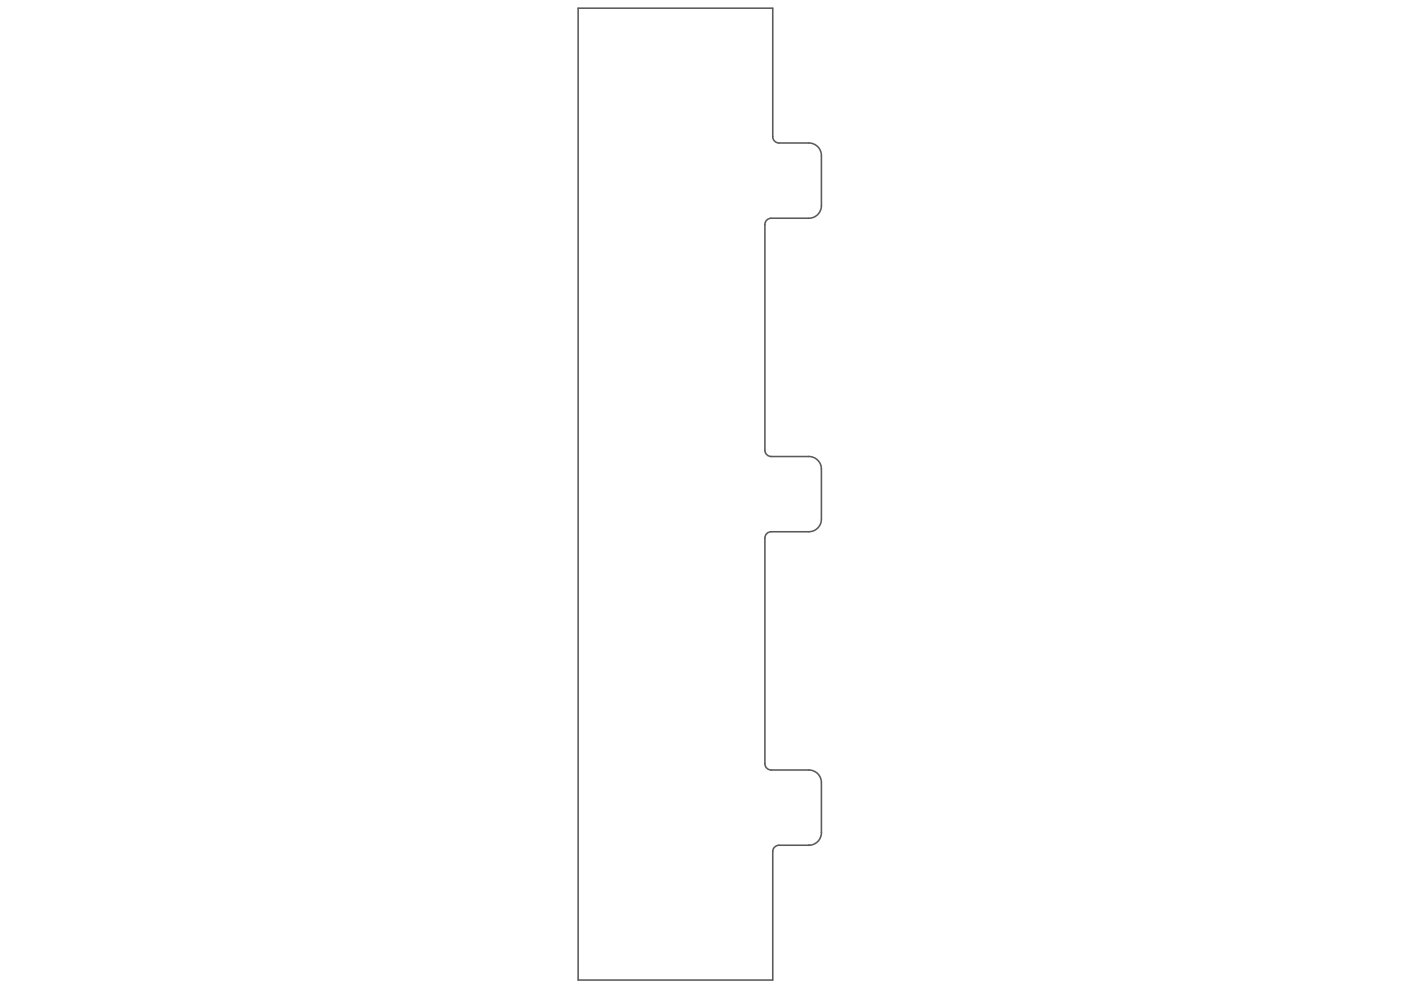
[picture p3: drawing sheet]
<svg xmlns="http://www.w3.org/2000/svg" width="297mm" height="210mm" viewBox="0 0 297 210" stroke-linecap="round" stroke-linejoin="round" font-family="sans-serif">
<circle cx="171.5" cy="179.2" r=".17" fill="#5a5a5a"/>
<path d="M122.6 1.7h41.2v27.3a1.33 1.33 0 0 0 1.4 1.3h6.3a2.66 2.66 0 0 1 2.7 2.7v10.6a2.66 2.66 0 0 1-2.7 2.7h-8a1.33 1.33 0 0 0-1.3 1.3v47.9a1.33 1.33 0 0 0 1.3 1.3h8a2.66 2.66 0 0 1 2.7 2.6v10.7a2.66 2.66 0 0 1-2.7 2.6h-8a1.33 1.33 0 0 0-1.3 1.4v47.8a1.33 1.33 0 0 0 1.3 1.4h8a2.66 2.66 0 0 1 2.7 2.6v10.7a2.66 2.66 0 0 1-2.7 2.6h-6.3a1.33 1.33 0 0 0-1.4 1.3v27.3h-41.2z" fill="none" stroke="#5a5a5a" stroke-width=".33"/>
</svg>
